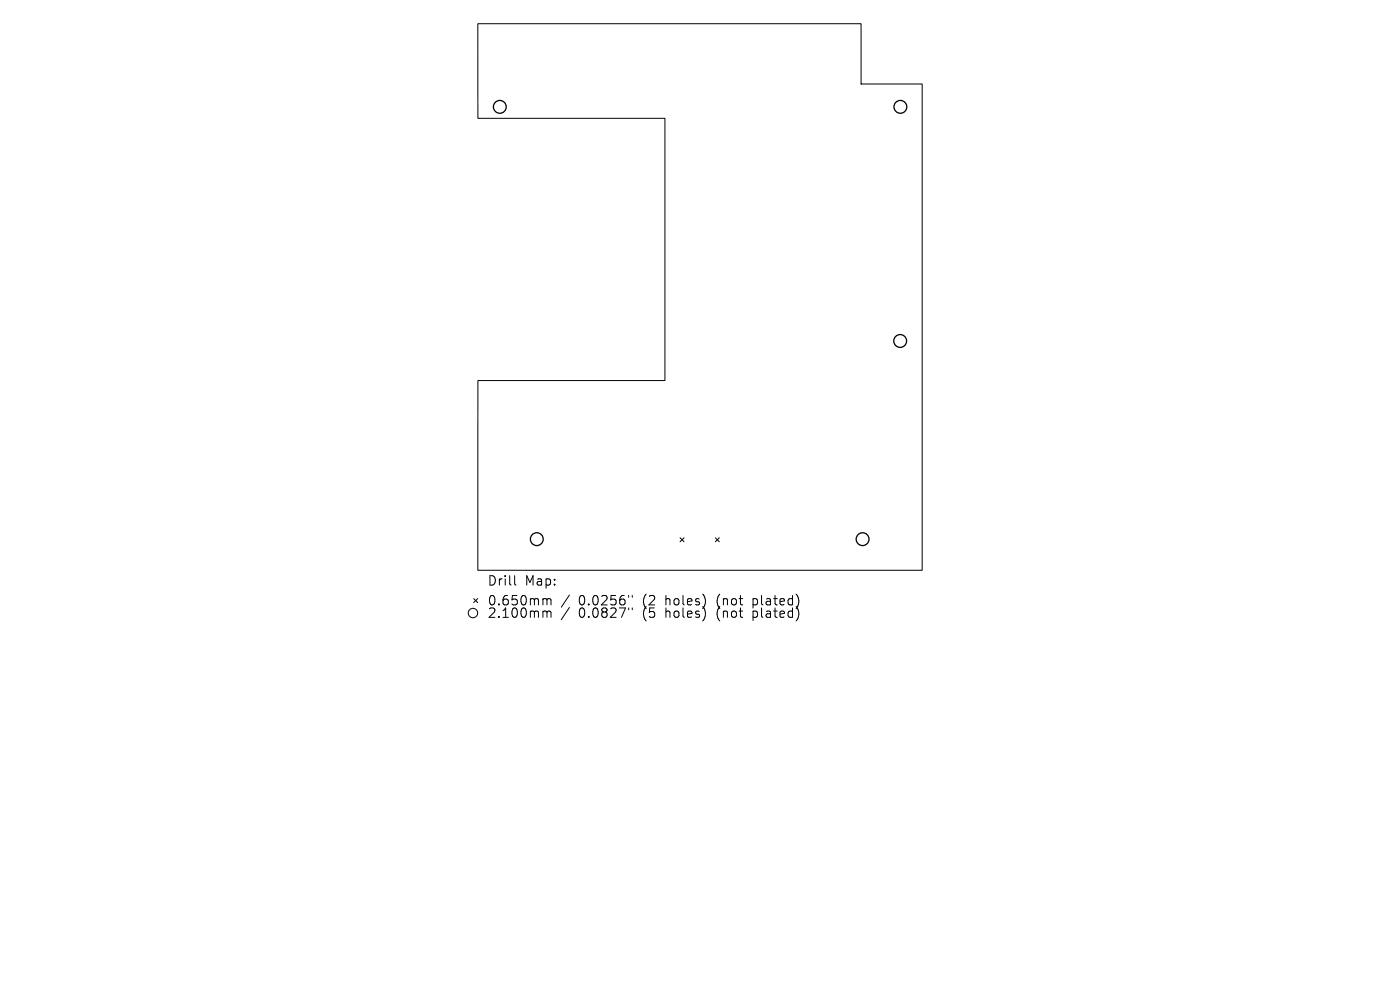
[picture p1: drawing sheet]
<svg xmlns="http://www.w3.org/2000/svg" width="297mm" height="210mm" viewBox="0 0 297 210" stroke-linecap="round" stroke-linejoin="round" font-family="sans-serif">
<defs><g id="words">
<g font-size="2.8">
<text x="103.3" y="124.5">Drill</text>
<text x="111.2" y="124.5">Map:</text>
<text x="103.3" y="128.7">0.650mm</text>
<text x="103.3" y="131.3">2.100mm</text>
<text x="122.6" y="128.7">0.0256&quot;</text>
<text x="122.6" y="131.3">0.0827&quot;</text>
<text x="136.2" y="128.7">(2</text>
<text x="136.2" y="131.3">(5</text>
<text x="141.1" y="128.7">holes)</text>
<text x="141.1" y="131.3">holes)</text>
<text x="152" y="128.7">(not</text>
<text x="152" y="131.3">(not</text>
<text x="159.7" y="128.7">plated)</text>
<text x="159.7" y="131.3">plated)</text>
</g>
</g></defs>
<g fill="none" stroke="#000" stroke-width=".21">
<path d="M101.4 5h81.3v12.8h12.9v103.2h-94.2v-40.3h39.7v-55.6h-39.7zM144.3 114.1l.8 .8M145.1 114.1l-.8 .8M151.8 114.1l.8 .8M152.6 114.1l-.8 .8M100.5 127l.8 .8M101.3 127l-.8 .8M109.2 122.1v1.7l.3 .3M115.5 127l.4 .1 .1 .2M115.5 129.6h.3l.2 .3M116 127.3l.3-.3 .5 .1 .1 1.2M116 127.3v1"/>
<path d="M116 129.9v1.1M116 129.9l.3-.3 .5 .1 .1 1.3M120.8 126.2l-1.7 2.6M120.8 128.9l-1.7 2.5M133.4 126.3v.4M133.4 129v.3M134.1 126.3v.4M134.1 129v.3M149.4 126.4l.3 1-.3 1.3M149.4 129.1l.3 .9-.3 1.3M169 126.1a2.35 2.35 0 0 1 0 2.9M169 128.8a2.35 2.35 0 0 1 0 2.8"/>
<circle cx="100.3" cy="130" r="1"/>
</g>
<g fill="none" stroke="#000" stroke-width=".27">
<circle cx="106" cy="22.7" r="1.36"/>
<circle cx="191" cy="22.7" r="1.36"/>
<circle cx="191" cy="72.3" r="1.36"/>
<circle cx="113.9" cy="114.4" r="1.36"/>
<circle cx="183" cy="114.4" r="1.36"/>
</g>
<use href="#words"/>
</svg>
